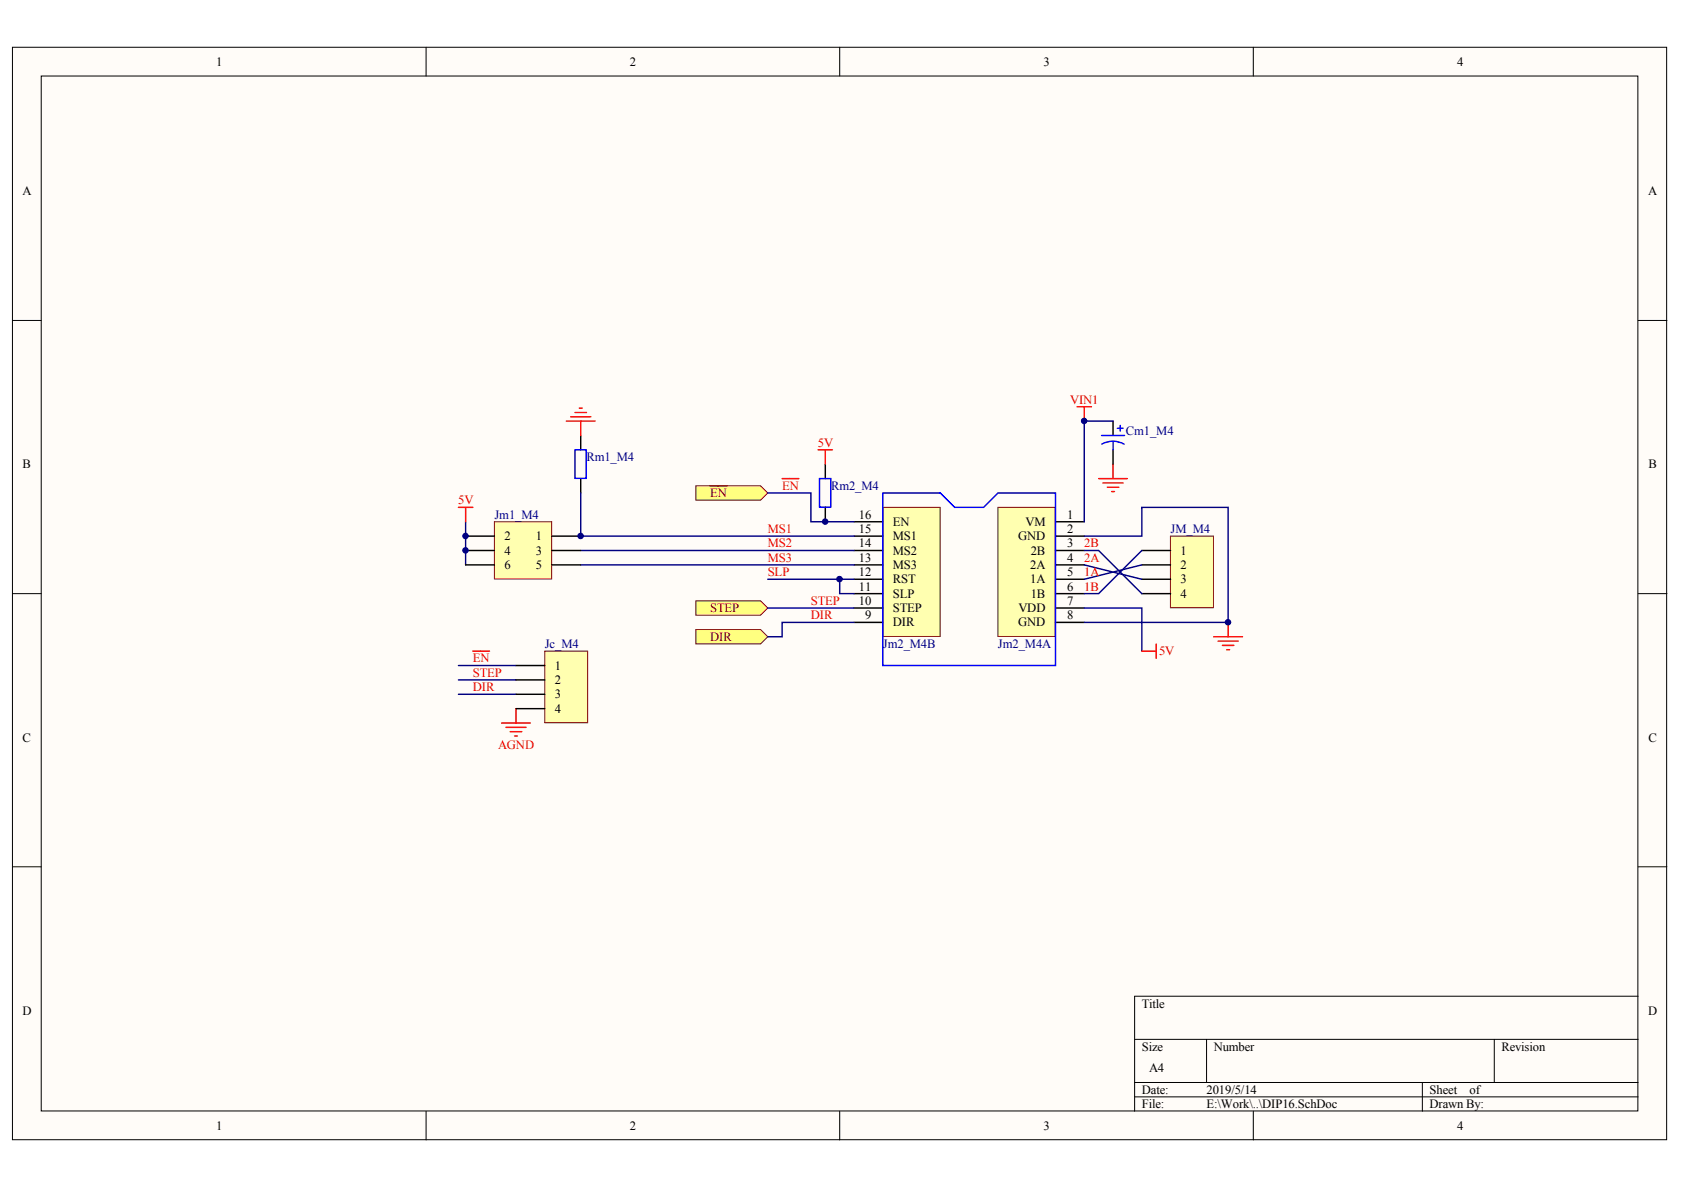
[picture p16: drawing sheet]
<svg xmlns="http://www.w3.org/2000/svg" width="297mm" height="210mm" viewBox="0 0 297 210" stroke-linecap="round" stroke-linejoin="round" font-family="sans-serif">
<defs><g id="words">
<g font-size="2.2">
<text x="38.2" y="11.6">1</text>
<text x="111.1" y="11.6">2</text>
<text x="184.1" y="11.6">3</text>
<text x="257" y="11.6">4</text>
<text x="3.9" y="34.4">A</text>
<text x="290.7" y="34.4">A</text>
<text x="4" y="82.6">B</text>
<text x="290.8" y="82.6">B</text>
<text x="89" y="95.3">2</text>
<text x="94.5" y="95.3">1</text>
<text x="151.5" y="94">15</text>
<text x="151.5" y="91.5">16</text>
<text x="157.5" y="95.3">MS1</text>
<text x="157.5" y="92.8">EN</text>
<text x="179.6" y="95.3">GND</text>
<text x="180.9" y="92.8">VM</text>
<text x="188.2" y="91.5">1</text>
<text x="188.2" y="94">2</text>
<text x="89" y="97.8">4</text>
<text x="89" y="100.4">6</text>
<text x="94.5" y="97.8">3</text>
<text x="94.5" y="100.4">5</text>
<text x="151.5" y="101.6">12</text>
<text x="151.5" y="99.1">13</text>
<text x="151.5" y="96.6">14</text>
<text x="157.5" y="100.4">MS3</text>
<text x="157.5" y="97.8">MS2</text>
<text x="181.7" y="100.4">2A</text>
<text x="181.8" y="97.8">2B</text>
<text x="188.2" y="96.6">3</text>
<text x="188.2" y="99.1">4</text>
<text x="188.2" y="101.6">5</text>
<text x="208.3" y="97.8">1</text>
<text x="208.3" y="100.4">2</text>
<text x="151.5" y="106.7">10</text>
<text x="151.5" y="104.2">11</text>
<text x="157.5" y="108">STEP</text>
<text x="157.5" y="105.4">SLP</text>
<text x="157.5" y="102.9">RST</text>
<text x="179.6" y="108">VDD</text>
<text x="181.7" y="102.9">1A</text>
<text x="181.8" y="105.4">1B</text>
<text x="188.2" y="104.2">6</text>
<text x="188.2" y="106.7">7</text>
<text x="208.3" y="102.9">3</text>
<text x="208.3" y="105.4">4</text>
<text x="152.6" y="109.2">9</text>
<text x="157.5" y="110.5">DIR</text>
<text x="179.6" y="110.5">GND</text>
<text x="188.2" y="109.2">8</text>
<text x="97.9" y="118.1">1</text>
<text x="97.9" y="120.6">2</text>
<text x="97.9" y="123.2">3</text>
<text x="97.9" y="125.7">4</text>
<text x="4" y="130.8">C</text>
<text x="290.8" y="130.8">C</text>
<text x="3.9" y="179">D</text>
<text x="201.4" y="177.7">Title</text>
<text x="290.7" y="179">D</text>
<text x="201.4" y="185.3">Size</text>
<text x="214.1" y="185.3">Number</text>
<text x="264.8" y="185.3">Revision</text>
<text x="202.7" y="189.1">A4</text>
<text x="201.4" y="192.9">Date:</text>
<text x="201.4" y="195.5">File:</text>
<text x="212.8" y="192.9">2019/5/14</text>
<text x="212.8" y="195.5">E:\Work\..\DIP16.SchDoc</text>
<text x="252.2" y="192.9">Sheet</text>
<text x="252.2" y="195.5">Drawn By:</text>
<text x="259.2" y="192.9">of</text>
<text x="38.2" y="199.3">1</text>
<text x="111.1" y="199.3">2</text>
<text x="184.1" y="199.3">3</text>
<text x="257" y="199.3">4</text>
</g>
<g font-size="2.2" fill="#f00">
<text x="188.8" y="71.2">VIN1</text>
<text x="144.3" y="78.8">5V</text>
<text x="80.8" y="88.9">5V</text>
<text x="138" y="86.4">EN</text>
<text x="135.4" y="94">MS1</text>
<text x="135.4" y="101.6">SLP</text>
<text x="135.4" y="96.6">MS2</text>
<text x="135.4" y="99.1">MS3</text>
<text x="191.3" y="101.6">1A</text>
<text x="191.3" y="99.1">2A</text>
<text x="191.3" y="96.6">2B</text>
<text x="143" y="106.7">STEP</text>
<text x="191.3" y="104.2">1B</text>
<text x="143" y="109.2">DIR</text>
<text x="83.4" y="119.4">STEP</text>
<text x="83.4" y="116.8">EN</text>
<text x="204.4" y="115.6">5V</text>
<text x="83.4" y="121.9">DIR</text>
<text x="87.8" y="132.1">AGND</text>
</g>
<g font-size="2.2" fill="#000080">
<text x="198.6" y="76.8">Cm1_M4</text>
<text x="103.4" y="81.3">Rm1_M4</text>
<text x="146.6" y="86.4">Rm2_M4</text>
<text x="87.2" y="91.5">Jm1_M4</text>
<text x="206.5" y="94">JM_M4</text>
<text x="96.1" y="114.3">Jc_M4</text>
<text x="155.7" y="114.3">Jm2_M4B</text>
<text x="176" y="114.3">Jm2_M4A</text>
</g>
<g font-size="2.2" fill="#800000">
<text x="125.3" y="87.7">EN</text>
<text x="125.3" y="108">STEP</text>
<text x="125.3" y="113">DIR</text>
</g>
</g></defs>
<g fill="#fffcf8" stroke="#000" stroke-width=".18">
<path d="M2.2 8.3h291.8v192.7h-291.8z"/>
<path d="M7.3 13.4h281.6v182.6h-281.6z"/>
</g>
<g fill="none" stroke="#000" stroke-width=".18">
<path d="M75.2 8.3v5.1M148.1 8.3v5.1M221.1 8.3v5.1M2.2 56.5h5.1M289 56.5h5M2.2 104.7h5.1M289 104.7h5M2.2 152.9h5.1M289 152.9h5M289 175.7h-88.9v20.3M75.2 196v5.1M148.1 196v5.1"/>
<path d="M200.1 183.3h88.9M200.1 190.9h88.9M200.1 193.5h88.9M212.8 183.3v7.6M221.1 196v5.1M250.9 190.9v5.1M263.6 183.3v7.6"/>
</g>
<g fill="#ffff80" stroke="#800000" stroke-width=".18">
<path d="M122.7 106h11.5l1.2 1.2-1.2 1.3h-11.5z" fill-rule="evenodd"/>
<path d="M122.7 111.1h11.5l1.2 1.2-1.2 1.3h-11.5z" fill-rule="evenodd"/>
<path d="M122.7 85.7h11.5l1.2 1.3-1.2 1.2h-11.5z" fill-rule="evenodd"/>
</g>
<path d="M125.3 85.7h2.9" fill="none" stroke="#800000" stroke-width=".25"/>
<path d="M88.5 127.5h5.1M89.2 128.3h3.6M90 129.1h2M90.8 129.8h.5M91 125v2.5" fill="none" stroke="#f00" stroke-width=".25"/>
<path d="M80.9 117.4h10.1M80.9 119.9h10.1M80.9 122.5h10.1" fill="none" stroke="#000080" stroke-width=".25"/>
<path d="M96.1 114.9h7.6v12.6h-7.6z" fill="#ffffb0" stroke="#800000" stroke-width=".18"/>
<path d="M102.4 76.8v2.5M102.4 84.4v2.6M91 117.4h5.1M91 119.9h5.1M91 122.5h5.1M91 125h5.1" fill="none" stroke="#000" stroke-width=".25"/>
<path d="M101.4 79.3h2v5.1h-2z" fill="none" stroke="#00f" stroke-width=".25"/>
<path d="M206.5 94.6h7.5v12.6h-7.5z" fill="#ffffb0" stroke="#800000" stroke-width=".18"/>
<path d="M201.4 97.1h5.1M201.4 99.6h5.1M201.4 102.2h5.1M201.4 104.7h5.1" fill="none" stroke="#000" stroke-width=".25"/>
<path d="M176 89.5h10.1v22.8h-10.1z" fill="#ffffb0" stroke="#800000" stroke-width=".18"/>
<path d="M186.2 92h5.1M186.2 94.6h5.1M186.2 97.1h5.1M186.2 99.6h5.1M186.2 102.2h5.1M186.2 104.7h5.1M186.2 107.2h5.1M186.2 109.8h5.1" fill="none" stroke="#000" stroke-width=".25"/>
<path d="M155.7 89.5h10.1v22.8h-10.1z" fill="#ffffb0" stroke="#800000" stroke-width=".18"/>
<path d="M196.3 74.3v2.5M196.3 79.3v2.6M145.6 81.9v2.5M145.6 89.5v2.5M150.6 99.6h5.1M150.6 97.1h5.1M150.6 94.6h5.1M150.6 92h5.1M150.6 109.8h5.1M150.6 107.2h5.1M150.6 104.7h5.1M150.6 102.2h5.1" fill="none" stroke="#000" stroke-width=".25"/>
<path d="M196.3 74.3h-5v17.7M82.1 92v7.6M102.4 87v7.6h48.2M102.4 97.1h48.2M102.4 99.6h48.2M191.3 97.1h2.5l7.6 7.6M191.3 94.6h10.1v-5.1h15.2v20.3h-25.3M191.3 99.6l10.1 2.6M201.4 99.6l-10.1 2.6M135.4 102.2h12.7M150.6 102.2h-2.5v2.5h2.5M191.3 107.2h10.1v7.7" fill="none" stroke="#000080" stroke-width=".25"/>
<g fill="none" stroke="#f00" stroke-width=".25">
<path d="M99.9 74.3h5.1M100.7 73.5h3.5M101.4 72.8h2M102.2 72h.5M102.4 74.3v2.5M138 84.4h2.9M193.8 84.4h5.1M194.6 85.2h3.5M195.3 85.9h2M196.1 86.7h.5M196.3 81.9v2.5M214.1 112.3h5.1"/>
<path d="M214.9 113.1h3.5M215.6 113.8h2M216.4 114.6h.5M216.6 109.8v2.5"/>
</g>
<path d="M194.3 76.8h4.1M196.3 77.8l.8 .1 1.2 .5M196.3 77.8l-1.2 .2-.8 .3M196.3 77.8v1.5M197.1 75.5h1M197.6 75v1.1M144.6 84.4h1.9v5h-1.9zM155.7 87h10.2l2.5 2.5h5.1l2.5-2.5h10.2v30.4h-30.5z" fill="none" stroke="#00f" stroke-width=".25"/>
<path d="M87.2 92h10.1v10.1h-10.1z" fill="#ffffb0" stroke="#800000" stroke-width=".18"/>
<path d="M82.1 94.6h5.1M82.1 97.1h5.1M82.1 99.6h5.1M97.4 94.6h5M97.4 97.1h5M97.4 99.6h5" fill="none" stroke="#000" stroke-width=".25"/>
<path d="M135.4 87h7.6v5h7.6M201.4 97.1l-7.6 7.6h-2.5M135.4 107.2h15.2M150.6 109.8h-12.6v2.5h-2.6" fill="none" stroke="#000080" stroke-width=".25"/>
<path d="M144.3 79.3h2.5M145.6 79.3v2.6M190 71.7h2.5M191.3 71.7v2.6M80.9 89.5h2.5M82.1 89.5v2.5M83.4 114.9h2.9M201.4 114.9h2.5M203.9 113.6v2.5" fill="none" stroke="#f00" stroke-width=".25"/>
<g fill="#000080" stroke="#000080" stroke-width=".18">
<circle cx="82.1" cy="97.1" r=".48"/>
<circle cx="82.1" cy="94.5" r=".48"/>
<circle cx="102.4" cy="94.5" r=".48"/>
<circle cx="145.5" cy="92" r=".48"/>
<circle cx="148.1" cy="102.1" r=".49"/>
<circle cx="191.2" cy="74.3" r=".48"/>
<circle cx="216.6" cy="109.8" r=".48"/>
</g>
<use href="#words"/>
</svg>
